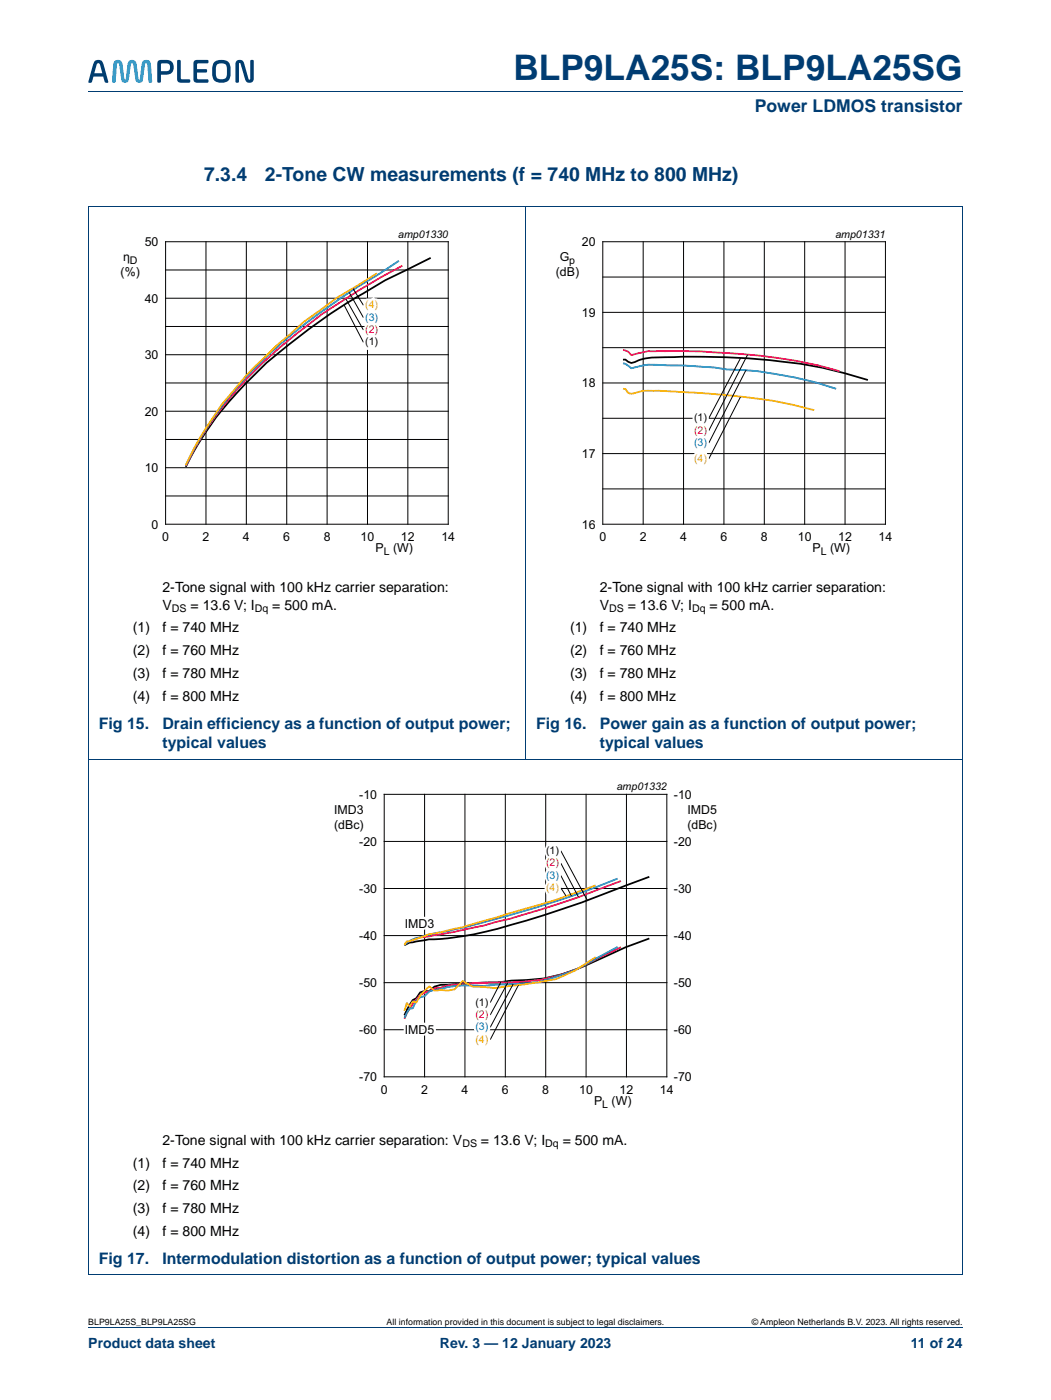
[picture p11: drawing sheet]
<svg xmlns="http://www.w3.org/2000/svg" width="210mm" height="280mm" viewBox="0 0 210 280" stroke-linecap="round" stroke-linejoin="round" font-family="sans-serif">
<defs><g id="words">
<text font-size="7" fill="#003c72" x="102.5" y="16">BLP9LA25S: BLP9LA25SG</text>
<g font-size="3.9" fill="#003c72">
<text x="40.8" y="36.1">7.3.4</text>
<text x="52.9" y="36.1">2-Tone CW measurements (f = 740 MHz to 800 MHz)</text>
</g>
<text font-size="3.5" fill="#003c72" x="150.7" y="22.4">Power LDMOS transistor</text>
<g font-size="3.2" fill="#003c72">
<text x="19.7" y="145.7">Fig 15.</text>
<text x="32.4" y="145.7">Drain efficiency as a function of output power;</text>
<text x="32.4" y="149.6">typical values</text>
<text x="107.1" y="145.7">Fig 16.</text>
<text x="119.8" y="145.7">Power gain as a function of output power;</text>
<text x="119.8" y="149.6">typical values</text>
<text x="19.7" y="252.6">Fig 17.</text>
<text x="32.4" y="252.6">Intermodulation distortion as a function of output power; typical values</text>
</g>
<g font-size="2.8">
<text x="32.4" y="118.3">2-Tone signal with 100 kHz carrier separation:</text>
<text x="119.8" y="118.3">2-Tone signal with 100 kHz carrier separation:</text>
<text x="32.4" y="121.8">V</text>
<text x="38.1" y="121.8">= 13.6 V; I</text>
<text x="54.4" y="121.8">= 500 mA.</text>
<text x="119.8" y="121.8">V</text>
<text x="125.4" y="121.8">= 13.6 V; I</text>
<text x="141.7" y="121.8">= 500 mA.</text>
<text x="26.5" y="126.4">(1)</text>
<text x="26.5" y="131">(2)</text>
<text x="32.5" y="126.4">f = 740 MHz</text>
<text x="32.5" y="131">f = 760 MHz</text>
<text x="113.9" y="126.4">(1)</text>
<text x="113.9" y="131">(2)</text>
<text x="119.8" y="126.4">f = 740 MHz</text>
<text x="119.8" y="131">f = 760 MHz</text>
<text x="26.5" y="135.6">(3)</text>
<text x="32.5" y="135.6">f = 780 MHz</text>
<text x="113.9" y="135.6">(3)</text>
<text x="119.8" y="135.6">f = 780 MHz</text>
<text x="26.5" y="140.1">(4)</text>
<text x="32.5" y="140.1">f = 800 MHz</text>
<text x="113.9" y="140.1">(4)</text>
<text x="119.8" y="140.1">f = 800 MHz</text>
<text x="26.5" y="233.3">(1)</text>
<text x="32.4" y="228.7">2-Tone signal with 100 kHz carrier separation: V</text>
<text x="32.5" y="233.3">f = 740 MHz</text>
<text x="96.1" y="228.7">= 13.6 V; I</text>
<text x="112.4" y="228.7">= 500 mA.</text>
<text x="26.5" y="237.9">(2)</text>
<text x="32.5" y="237.9">f = 760 MHz</text>
<text x="26.5" y="242.5">(3)</text>
<text x="32.5" y="242.5">f = 780 MHz</text>
<text x="26.5" y="247.1">(4)</text>
<text x="32.5" y="247.1">f = 800 MHz</text>
</g>
<g font-size="2.8" fill="#003c72">
<text x="17.6" y="269.3">Product data sheet</text>
<text x="87.8" y="269.3">Rev. 3 — 12 January 2023</text>
<text x="181.9" y="269.3">11 of 24</text>
</g>
<g font-size="2.5">
<text x="24.6" y="52.2">η</text>
<text x="28.9" y="49.2">50</text>
<text x="111.8" y="52.2">G</text>
<text x="116.2" y="49.2">20</text>
<text x="24.1" y="55.1">(%)</text>
<text x="111" y="55.1">(dB)</text>
<text x="28.9" y="60.5">40</text>
<text x="116.2" y="63.3">19</text>
<text x="28.9" y="71.8">30</text>
<text x="116.2" y="77.4">18</text>
<text x="28.9" y="83.1">20</text>
<text x="28.9" y="94.3">10</text>
<text x="116.2" y="91.5">17</text>
<text x="30.3" y="105.6">0</text>
<text x="116.2" y="105.6">16</text>
<text x="32.4" y="108.1">0</text>
<text x="40.5" y="108.1">2</text>
<text x="48.5" y="108.1">4</text>
<text x="56.6" y="108.1">6</text>
<text x="64.6" y="108.1">8</text>
<text x="72" y="108.1">10</text>
<text x="75" y="110.4">P</text>
<text x="78.5" y="110.4">(W)</text>
<text x="80.1" y="108.1">12</text>
<text x="88.1" y="108.1">14</text>
<text x="119.7" y="108.1">0</text>
<text x="127.8" y="108.1">2</text>
<text x="135.8" y="108.1">4</text>
<text x="143.9" y="108.1">6</text>
<text x="152" y="108.1">8</text>
<text x="159.3" y="108.1">10</text>
<text x="162.3" y="110.4">P</text>
<text x="165.8" y="110.4">(W)</text>
<text x="167.4" y="108.1">12</text>
<text x="175.5" y="108.1">14</text>
<text x="71.8" y="159.6">-10</text>
<text x="134.6" y="159.6">-10</text>
<text x="66.7" y="162.6">IMD3</text>
<text x="66.7" y="165.6">(dBc)</text>
<text x="137.3" y="165.6">(dBc)</text>
<text x="71.8" y="169">-20</text>
<text x="134.6" y="169">-20</text>
<text x="71.8" y="178.4">-30</text>
<text x="134.6" y="178.4">-30</text>
<text x="80.8" y="185.4">IMD3</text>
<text x="71.8" y="187.8">-40</text>
<text x="134.6" y="187.8">-40</text>
<text x="71.8" y="197.2">-50</text>
<text x="134.6" y="197.2">-50</text>
<text x="71.8" y="206.6">-60</text>
<text x="80.8" y="206.5">IMD5</text>
<text x="134.6" y="206.6">-60</text>
<text x="71.8" y="216.1">-70</text>
<text x="76" y="218.6">0</text>
<text x="84.1" y="218.6">2</text>
<text x="92.2" y="218.6">4</text>
<text x="100.2" y="218.6">6</text>
<text x="108.3" y="218.6">8</text>
<text x="115.7" y="218.6">10</text>
<text x="118.6" y="220.8">P</text>
<text x="122.1" y="220.8">(W)</text>
<text x="123.7" y="218.6">12</text>
<text x="131.8" y="218.6">14</text>
<text x="134.6" y="216.1">-70</text>
</g>
<text font-size="2.5" fill="#fff" x="137.3" y="162.6">IMD5</text>
<g font-size="2.1">
<text x="79.5" y="47.5">amp01330</text>
<text x="166.8" y="47.5">amp01331</text>
<text x="25.9" y="52.7">D</text>
<text x="113.7" y="52.7">p</text>
<text x="72.9" y="69">(1)</text>
<text x="138.6" y="84.2">(1)</text>
<text x="76.6" y="110.9">L</text>
<text x="163.9" y="110.9">L</text>
<text x="34.3" y="122.3">DS</text>
<text x="50.9" y="122.3">Dq</text>
<text x="121.6" y="122.3">DS</text>
<text x="138.2" y="122.3">Dq</text>
<text x="123.2" y="157.9">amp01332</text>
<text x="109.1" y="170.6">(1)</text>
<text x="95" y="201">(1)</text>
<text x="120.3" y="221.3">L</text>
<text x="92.4" y="229.2">DS</text>
<text x="108.9" y="229.2">Dq</text>
</g>
<g font-size="2.1" fill="#fcb40e">
<text x="72.9" y="61.6">(4)</text>
<text x="138.6" y="92.3">(4)</text>
<text x="109.1" y="178">(4)</text>
<text x="95" y="208.4">(4)</text>
</g>
<g font-size="2.1" fill="#0083c5">
<text x="72.9" y="64.1">(3)</text>
<text x="138.6" y="89.1">(3)</text>
<text x="109.1" y="175.6">(3)</text>
<text x="95" y="205.9">(3)</text>
</g>
<g font-size="2.1" fill="#ee0d55">
<text x="72.9" y="66.6">(2)</text>
<text x="138.6" y="86.7">(2)</text>
<text x="109.1" y="173.1">(2)</text>
<text x="95" y="203.4">(2)</text>
</g>
<g font-size="1.8">
<text x="17.6" y="264.7">BLP9LA25S_BLP9LA25SG</text>
<text x="77.2" y="264.7">All information provided in this document is subject to legal disclaimers.</text>
<text x="150.1" y="264.7">© Ampleon Netherlands B.V. 2023. All rights reserved.</text>
</g>
</g></defs>
<path d="M17.6 18.3h174.7M17.6 265.3h174.7" fill="none" stroke="#003c72" stroke-width=".2"/>
<g fill="#003d6a">
<path d="M35.5 12l.6 .1v3.6l1.9 .3-.1 .5h-1.7a.68 .68 0 0 1-.8-.8v-3.4z"/>
<path d="M38.8 12.2l.6-.2h1.9l.3 .1-.1 .5-1.9 .1-.2 .1v1h1.8l.2 .4-.2 .3h-1.8v1.1l.2 .2 1.9 .1 .1 .5-.3 .1h-1.9a.68 .68 0 0 1-.8-.8v-2.9z"/>
<path d="M19.5 12.7l-.7 1.9h1.6l-.5-1.8-.1-.1zM18.9 12.2a1.11 1.11 0 0 1 1.2-.1 1.11 1.11 0 0 1 .7 1l.8 3.1v.3l-.6-.1-.4-1.1h-1.9l-.4 1.1-.6 .1v-.3l.8-3.1z"/>
<path d="M32.2 12.8l-.1 1.4h1.1a.79 .79 0 0 0 .8-.8 .79 .79 0 0 0-.8-.7zM31.6 12.2a2.92 2.92 0 0 1 2.9 .3 1.52 1.52 0 0 1 .1 1.6 1.52 1.52 0 0 1-1.4 .8h-1.1v1.5l-.4 .1-.3-.1v-3.6z"/>
<path d="M43.3 12.9a3.6 3.6 0 0 0 0 2.7 1.17 1.17 0 0 0 1.3 .2 1.17 1.17 0 0 0 .7-1.1 1.98 1.98 0 0 0-.4-1.9l-1.1-.1zM42.8 12.4a2.28 2.28 0 0 1 3 .3 4.3 4.3 0 0 1-.1 3.4 2.27 2.27 0 0 1-3.1-.3 4.3 4.3 0 0 1 .2-3.4z"/>
</g>
<path d="M22.9 12.2a.96 .96 0 0 1 1.1-.2 .96 .96 0 0 1 .5 1l.3 2.7 .2 .2 .1-.2 .4-2.7a.94 .94 0 0 1 .9-1 .94 .94 0 0 1 .9 1l.3 2.7 .2 .2 .1-.2 .4-2.7a.95 .95 0 0 1 .9-1 .95 .95 0 0 1 1 1l.2 3.4-.3 .1-.4-.1-.3-3.4-.2-.4-.3 .4-.3 2.8a.77 .77 0 0 1-.8 .7 .77 .77 0 0 1-.8-.7l-.4-2.8-.2-.4-.3 .4-.4 2.8a.77 .77 0 0 1-.7 .7 .77 .77 0 0 1-.8-.7l-.4-2.8-.2-.4-.3 .4-.2 3.4-.4 .1-.3-.1 .2-3.4z" fill="#00b6f1"/>
<path d="M47.2 12.2a.97 .97 0 0 1 1-.2 .97 .97 0 0 1 .6 .9l.8 2.9 .2 .1 .2-.1v-3.7l.4-.1 .3 .1v3.5a.9 .9 0 0 1-.9 .9 .9 .9 0 0 1-.9-.9l-.9-2.9-.1-.1-.2 .1v3.7l-.3 .1-.4-.1v-3.5z" fill="#003d6a"/>
<path d="M17.6 41.3h174.7M17.6 41.3v213.4M105 41.2v110.5M192.3 41.3v213.4M17.6 151.7h174.7M17.6 254.7h174.7" fill="none" stroke="#003c72" stroke-width=".2"/>
<g fill="none" stroke="#000" stroke-width=".2">
<path d="M33.1 48.3h56.4v56.5h-56.4zM33.1 59.6h56.4M33.1 53.9h56.4M41.1 48.3v56.5M49.2 48.3v56.5M57.3 48.3v56.5M65.3 48.3v56.5M69.1 59.7l3.5 6.2M69.8 58.5l2.8 5M70.5 57.6l2.1 3.4M73.4 48.3v56.5M81.5 48.3v56.5"/>
<path d="M120.4 48.3h56.4v56.5h-56.4zM120.4 55.4h56.4M128.5 48.3v56.5M136.5 48.3v56.5M144.6 48.3v56.5M152.6 48.3v56.5M160.7 48.3v56.5M168.8 48.3v56.5M33.1 76.5h56.4M33.1 70.9h56.4M33.1 65.2h56.4M68.7 60.9l3.9 7.5"/>
<path d="M120.4 76.5h56.4M120.4 69.5h56.4M120.4 62.4h56.4M147.9 71.5l-6.3 12.1M147.9 79.3l-6.3 12.4M149 74l-7.4 14.5M149.3 70.9l-7.7 15.2M33.1 99.1h56.4M33.1 93.5h56.4M33.1 87.8h56.4M33.1 82.2h56.4M120.4 97.7h56.4"/>
<path d="M120.4 90.6h56.4M120.4 83.6h56.4M76.7 158.7h56.5v56.5h-56.5zM84.8 158.7v56.5M92.9 158.7v56.5M100.9 158.7v56.5M109 158.7v56.5M117.1 158.7v56.5M125.1 158.7v56.5M76.7 177.5h56.5M76.7 168.1h56.5M112 170l5.3 9.9"/>
<path d="M112 177.4l1.1 1.7M112 172.5l3.5 6.8M112 175l2.1 4.1M76.7 196.4h56.5M76.7 187h56.5M100 196.2l-2.1 4.2M101.4 196.3l-3.5 6.5M102.5 196.6l-4.6 8.7M103.5 196.8l-5.6 11M76.7 205.8h56.5"/>
</g>
<path d="M86 51.5a137.3 137.3 0 0 0-22.1 12.7l-3.6 2.6a85.9 85.9 0 0 0-18.3 18.2l-2.5 3.9-2.4 4.4M124.4 71.9h.5l.6 .4 .6 .2a16.2 16.2 0 0 1 7.7-1.1 146.3 146.3 0 0 1 22.2 .8 77.3 77.3 0 0 1 17.3 3.7M129.7 175.2l-4.7 1.7a175.4 175.4 0 0 1-32.4 10.1 36.3 36.3 0 0 1-6.9 .7l-3.9 .7-1 .5M129.7 187.5l-4.7 1.8-4.4 2a36.7 36.7 0 0 1-18.5 4.6l-2.7 .4h-2.5l-8.9 .5-1.2 .4-1.1 .9-.9-.1-.9 .3-.8 1.2-.7 .3-1.6 3.1" fill="none" stroke="#000" stroke-width=".35"/>
<path d="M80.4 53.1a160.1 160.1 0 0 0-16 9.6 104.6 104.6 0 0 0-17.3 15.4 63.6 63.6 0 0 0-10 15M124.4 69.9l1.1 .4 .6 .7 3.3-.8h1a142.5 142.5 0 0 1 33 2.8l4.3 1.2M124 176a200.7 200.7 0 0 1-33.2 10.2l-5 .9a11.6 11.6 0 0 0-5 1.5M124 189.3l-4.3 2.1a35.6 35.6 0 0 1-20.7 4.9l-4.5 .1-5.2 .6-1.4 .4-1.2 .1-2.8 1.3a14.1 14.1 0 0 0-3.1 4.8" fill="none" stroke="#ee0d55" stroke-width=".35"/>
<path d="M79.7 52.1l-4.2 2.8a117.6 117.6 0 0 0-26.6 20.7 68.1 68.1 0 0 0-11.8 17.4M124.4 72.6l.5 .1 1.2 .9 .7-.2a13.5 13.5 0 0 1 6.3-.4h3.1l6.4 .4 2.6 .4a76.2 76.2 0 0 1 21.8 3.9M123.3 175.6a220.7 220.7 0 0 1-35.2 10.7l-3.3 .6-.9 .4a5.9 5.9 0 0 0-3.1 1.5M123.3 189.2l-8.1 4.5-4 1.5-3.6 1-11 .8a23.4 23.4 0 0 0-8.5 .6l-2.4 .5-.9 1-.9 .2-.8 .7-.7 1.5h-.6l-1 1.9" fill="none" stroke="#0083c5" stroke-width=".35"/>
<path d="M75.3 54.6l-7.9 4.8-6.6 4.8-5.7 4.9-2.3 2.3a73.6 73.6 0 0 0-8.4 9.4 70.1 70.1 0 0 0-7.3 12.2M124.4 77.7l.5 .1 .6 .7 .6 .2 .7-.2a7 7 0 0 1 3.7-.4 194 194 0 0 1 24.2 2l7.9 1.9M118.9 176.9a136.7 136.7 0 0 1-17.4 5.7l-9.1 2.7-5.6 1.2-1.1 .2-3.9 1.4h-.5l-.5 .7M118.9 191.3l-4 2.6-3.8 1.8-3.5 .6-8.8 1.1-4.4-.2-2-1.2-1.6 1.7-1.4 .2-1.4-.1-1.2 .2-1.1-.9-1.8 1.9-.8 1.3-.7-.2-.6 1-.5-.7-.5 1.6" fill="none" stroke="#fcb40e" stroke-width=".35"/>
<use href="#words"/>
</svg>
